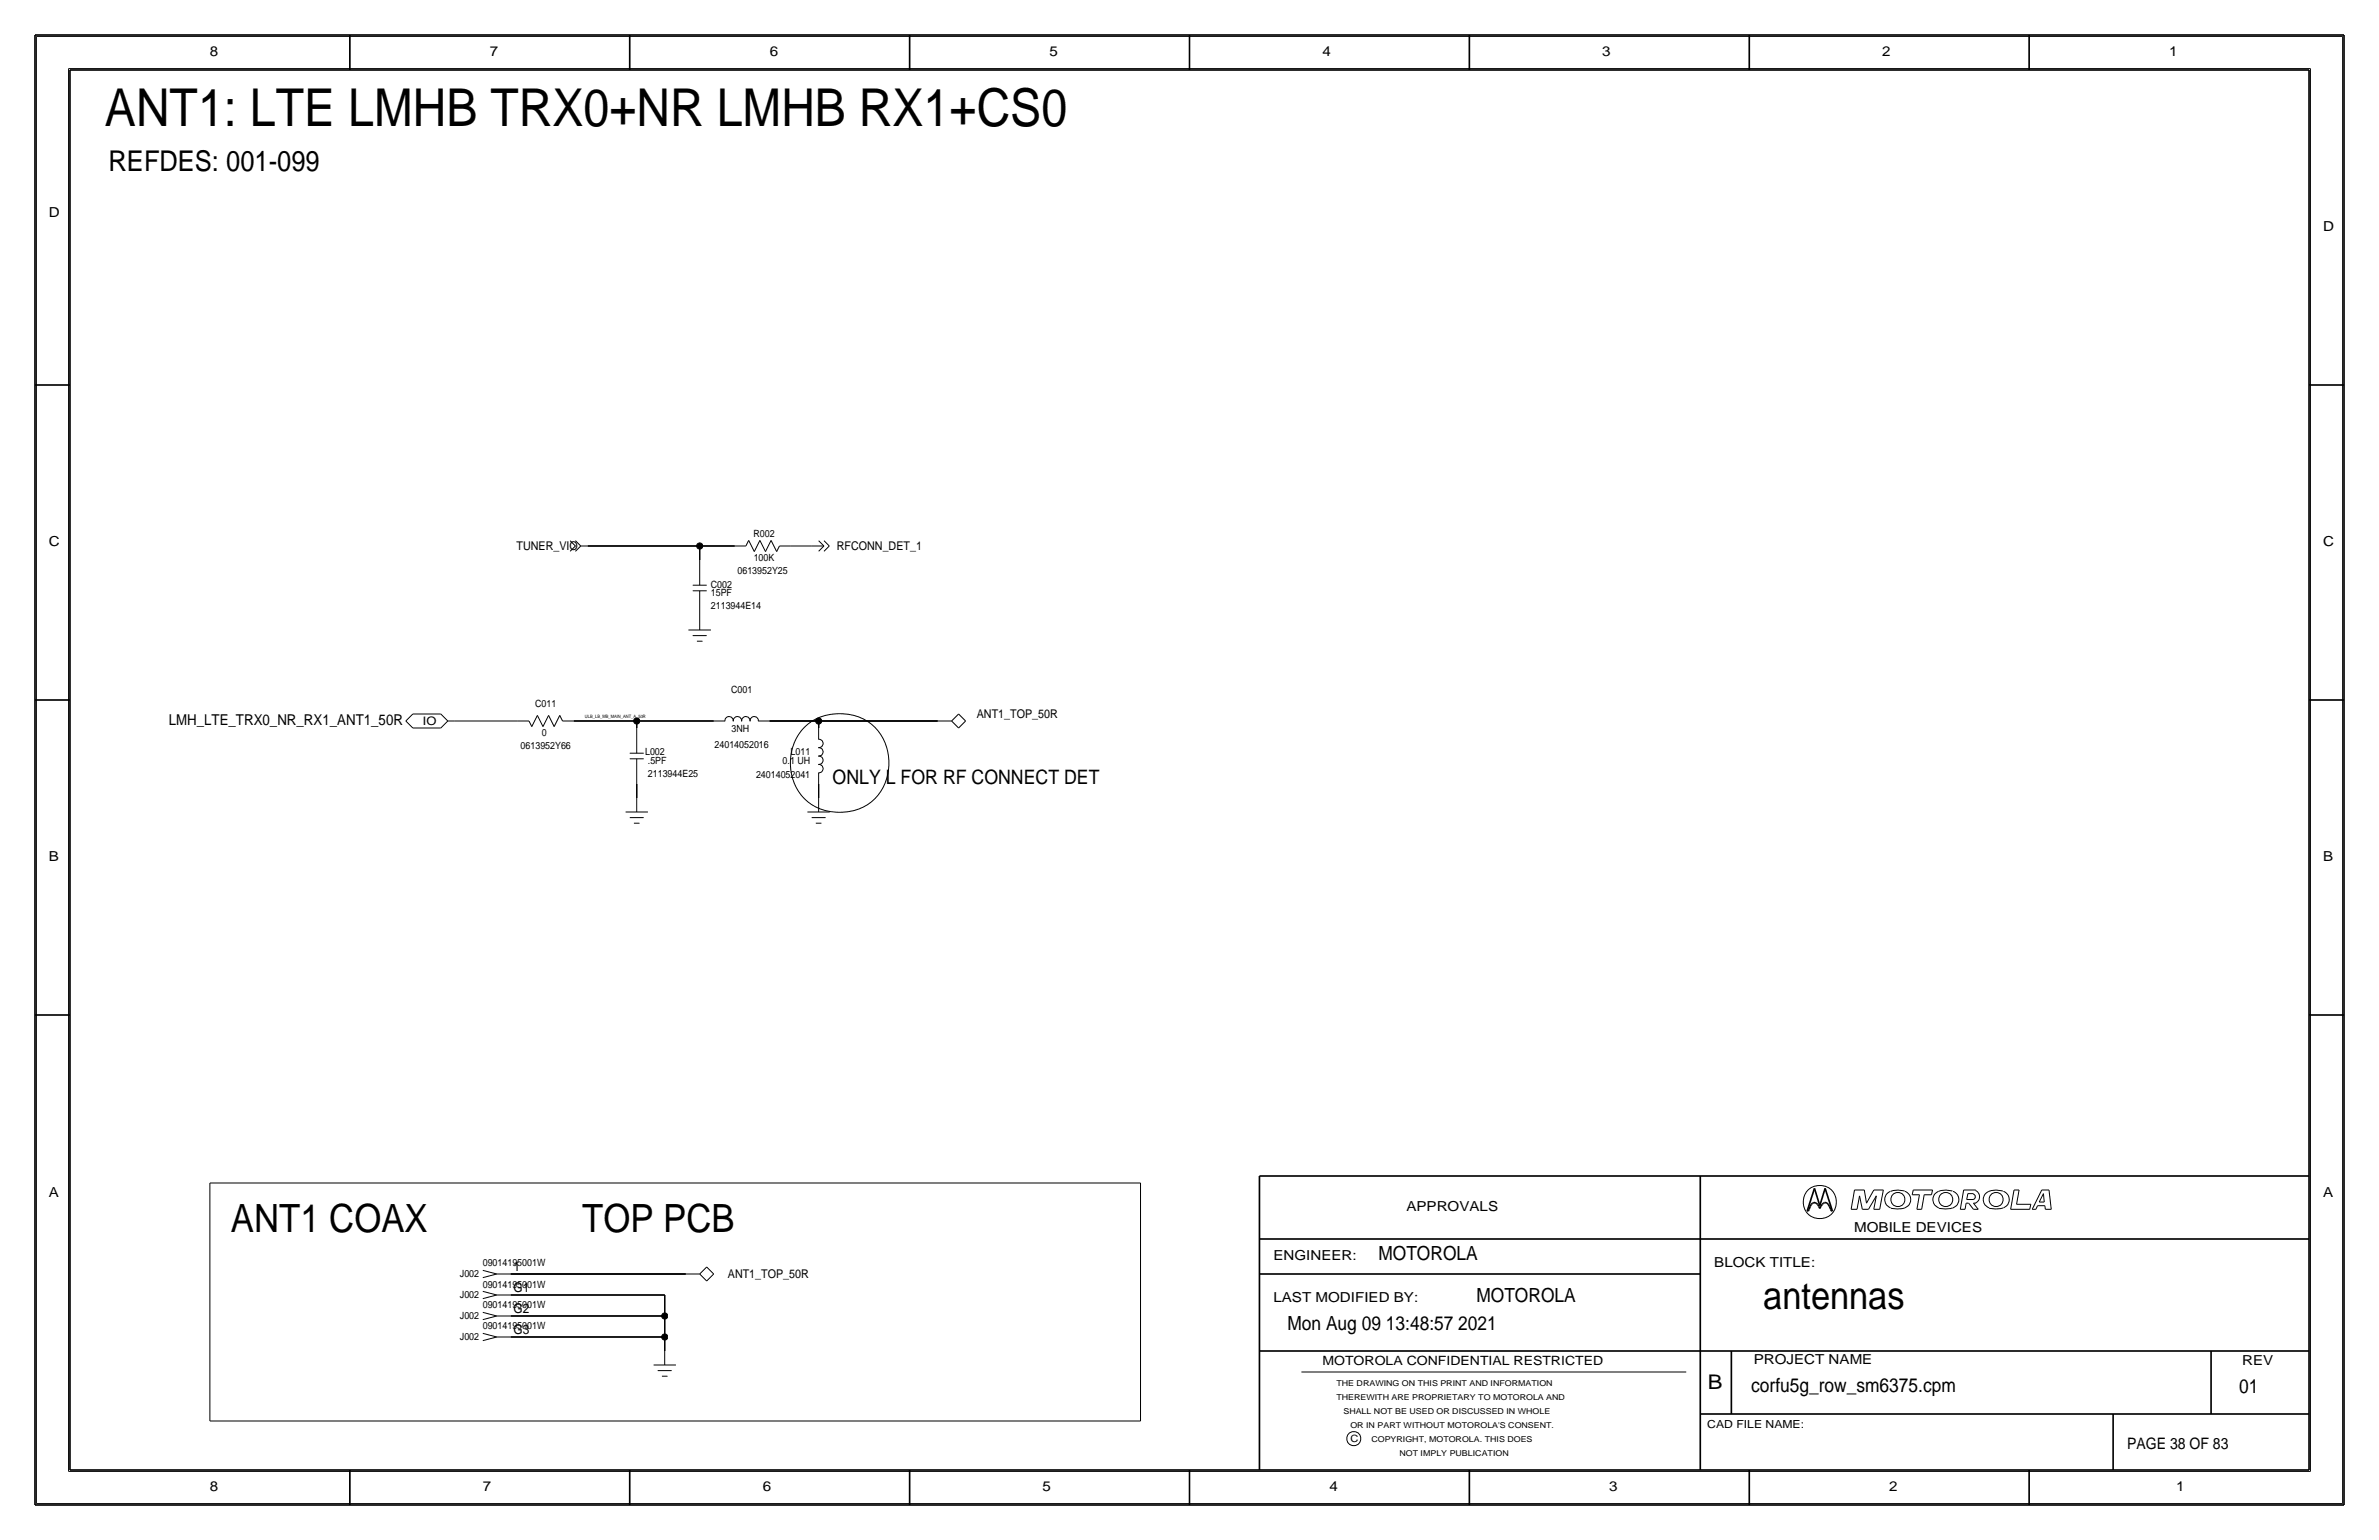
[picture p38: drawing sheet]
<svg xmlns="http://www.w3.org/2000/svg" width="432mm" height="279mm" viewBox="0 0 432 279" stroke-linecap="round" stroke-linejoin="round" font-family="sans-serif">
<defs><g id="words">
<text font-size="9.5" x="19" y="22.9">ANT1: LTE LMHB TRX0+NR LMHB RX1+CS0</text>
<g font-size="7.1">
<text x="41.9" y="223.5">ANT1 COAX</text>
<text x="105.7" y="223.5">TOP PCB</text>
</g>
<text font-size="7" x="320" y="237.5">antennas</text>
<text font-size="5.2" x="19.7" y="31">REFDES: 001-099</text>
<text font-size="3.7" x="310" y="252.1">B</text>
<text font-size="3.6" x="151.1" y="142.2">ONLY L FOR RF CONNECT DET</text>
<g font-size="3.5">
<text x="250.2" y="228.6">MOTOROLA</text>
<text x="268" y="236.2">MOTOROLA</text>
<text x="233.7" y="241.3">Mon Aug 09 13:48:57 2021</text>
<text x="317.9" y="252.6">corfu5g_row_sm6375.cpm</text>
<text x="406.4" y="252.7">01</text>
</g>
<text font-size="2.9" x="386.1" y="262.9">PAGE 38 OF 83</text>
<text font-size="2.7" x="30.6" y="131.6">LMH_LTE_TRX0_NR_RX1_ANT1_50R</text>
<g font-size="2.5">
<text x="38.1" y="10.2">8</text>
<text x="88.9" y="10.2">7</text>
<text x="139.7" y="10.2">6</text>
<text x="190.5" y="10.2">5</text>
<text x="240" y="10.2">4</text>
<text x="290.8" y="10.2">3</text>
<text x="341.6" y="10.2">2</text>
<text x="393.7" y="10.2">1</text>
<text x="8.9" y="39.4">D</text>
<text x="421.6" y="41.9">D</text>
<text x="8.9" y="99.1">C</text>
<text x="421.6" y="99.1">C</text>
<text x="8.9" y="156.2">B</text>
<text x="421.6" y="156.2">B</text>
<text x="8.9" y="217.2">A</text>
<text x="255.3" y="219.7">APPROVALS</text>
<text x="421.6" y="217.2">A</text>
<text x="336.5" y="223.5">MOBILE DEVICES</text>
<text x="231.1" y="228.6">ENGINEER:</text>
<text x="311.1" y="229.9">BLOCK TITLE:</text>
<text x="231.1" y="236.2">LAST MODIFIED BY:</text>
<text x="318.3" y="247.5">PROJECT NAME</text>
<text x="407" y="247.6">REV</text>
<text x="38.1" y="270.5">8</text>
<text x="87.6" y="270.5">7</text>
<text x="138.4" y="270.5">6</text>
<text x="189.2" y="270.5">5</text>
<text x="241.3" y="270.5">4</text>
<text x="292.1" y="270.5">3</text>
<text x="342.9" y="270.5">2</text>
<text x="395" y="270.5">1</text>
</g>
<g font-size="2.4">
<text x="93.2" y="230.6">1</text>
<text x="93.2" y="238.3">G2</text>
<text x="93.2" y="234.4">G1</text>
<text x="93.2" y="242.1">G3</text>
</g>
<text font-size="2.3" x="240" y="247.6">MOTOROLA CONFIDENTIAL RESTRICTED</text>
<g font-size="2.2">
<text x="93.8" y="99.8">TUNER_VIO</text>
<text x="151.9" y="99.8">RFCONN_DET_1</text>
<text x="177.3" y="130.3">ANT1_TOP_50R</text>
<text x="132.1" y="231.9">ANT1_TOP_50R</text>
</g>
<text font-size="2.1" x="76.8" y="131.5">IO</text>
<text font-size="2" x="309.9" y="259.1">CAD FILE NAME:</text>
<g font-size="1.8">
<text x="136.8" y="97.4">R002</text>
<text x="136.8" y="101.7">100K</text>
<text x="129" y="106.7">C002</text>
<text x="133.9" y="104.1">0613952Y25</text>
<text x="129" y="108.2">15PF</text>
<text x="129" y="110.5">2113944E14</text>
<text x="132.7" y="125.7">C001</text>
<text x="97.1" y="128.3">C011</text>
<text x="94.5" y="135.9">0613952Y66</text>
<text x="98.4" y="133.5">0</text>
<text x="117.1" y="137">L002</text>
<text x="129.7" y="135.6">24014052016</text>
<text x="132.8" y="132.8">3NH</text>
<text x="143.5" y="137">L011</text>
<text x="117.6" y="138.7">.5PF</text>
<text x="117.6" y="141">2113944E25</text>
<text x="137.2" y="141.2">24014052041</text>
<text x="142.1" y="138.7">0.1 UH</text>
<text x="83.5" y="231.8">J002</text>
<text x="87.6" y="233.7">09014195001W</text>
<text x="87.6" y="229.6">09014195001W</text>
<text x="83.5" y="239.4">J002</text>
<text x="83.5" y="235.6">J002</text>
<text x="87.6" y="237.2">09014195001W</text>
<text x="83.5" y="243.2">J002</text>
<text x="87.6" y="241">09014195001W</text>
<text x="245.1" y="261.6">C</text>
</g>
<g font-size="1.5">
<text x="242.6" y="251.5">THE DRAWING ON THIS PRINT AND INFORMATION</text>
<text x="242.6" y="254">THEREWITH ARE PROPRIETARY TO MOTOROLA AND</text>
<text x="243.8" y="256.5">SHALL NOT BE USED OR DISCUSSED IN WHOLE</text>
<text x="245.1" y="259.1">OR IN PART WITHOUT MOTOROLA'S CONSENT.</text>
<text x="248.9" y="261.6">COPYRIGHT, MOTOROLA. THIS DOES</text>
<text x="254" y="264.2">NOT IMPLY PUBLICATION</text>
</g>
<text font-size=".8" x="106.2" y="130.3">ULB_LB_MB_MAIN_ANT_A_50R</text>
</g></defs>
<!-- layer: Nets -->
<g fill="none" stroke="#000" stroke-width=".18">
<path d="M106.7 99.1h20.3zM127 99.1v2.5zM127 99.1h6.3zM143.5 99.1h3.8zM82.5 130.8h11.5zM104.1 130.8h11.5zM115.6 130.8v1.3zM115.6 130.8h13.9zM139.7 130.8h8.9zM145.7 132.3a9.4 9.4 0 0 1 13.4 0 9.3 9.3 0 0 1-2.1 14 9.5 9.5 0 0 1-11.3-1.7 9.6 9.6 0 0 1 0-12.3zM148.6 130.8v1.3zM148.6 130.8h21.6z"/>
<path d="M115.6 142.2v2.6zM148.6 142.2v2.6zM38.1 214.6v43.2zM38.1 214.6h168.9zM207 214.6v43.2zM92.7 238.8h27.9zM92.7 234.9h27.9zM92.7 231.1h31.8zM120.6 238.8v3.8zM120.6 234.9v3.9zM38.1 257.8h168.9zM92.7 242.6h27.9z"/>
<path d="M120.6 242.6v2.5z"/>
</g>
<g fill="#000" stroke="#000" stroke-width=".18">
<circle cx="127" cy="99.1" r=".56"/>
<circle cx="115.6" cy="130.8" r=".56"/>
<circle cx="148.6" cy="130.8" r=".56"/>
<circle cx="120.6" cy="238.8" r=".56"/>
<circle cx="120.6" cy="242.6" r=".56"/>
</g>
<!-- layer: Components -->
<g fill="none" stroke="#000" stroke-width=".18">
<path d="M103.5 98.1l.9 1zM104.4 99.1l-.9 .9zM104.4 98.1l1 1zM105.4 99.1l-1 .9zM105.4 99.1h1.3zM133.4 99.1h2zM135.9 98l1 2.1zM135.9 98l-.5 1.1zM137.9 98l-1 2.1zM137.9 98l1 2.1zM140 98l-1.1 2.1zM140 98l1 2.1z"/>
<path d="M141.5 99.1l-.5 1zM141.5 99.1h2zM147.3 99.1h2.3zM148.6 98.1l1 1zM149.6 98.1l.9 1zM125 114.3h4zM125.7 107.2h2.6zM125.7 106.2h2.6zM125.7 115.3h2.6zM126.5 116.3h1zM127 107.2v4.6zM127 101.6v4.6z"/>
<path d="M127 111.8v2.5zM148.6 100l1-.9zM149.6 100l.9-.9zM73.7 130.8l1.2 1.3zM74.9 129.5l-1.2 1.3zM74.9 132.1h5.1zM74.9 129.5h5.1zM80 129.5l1.3 1.3zM81.3 130.8h1.2zM81.3 130.8l-1.3 1.3zM94 130.8h2zM96 130.8l.5 1z"/>
<path d="M97.5 129.8l1.1 2zM97.5 129.8l-1 2zM99.6 129.8l1 2zM99.6 129.8l-1 2zM101.6 129.8l-1 2zM101.6 129.8l.5 1zM102.1 130.8h2zM114.3 137.7h2.5zM114.3 136.7h2.5zM115.6 137.7v4.5zM115.6 132.1v4.6zM129.5 130.8h2.1z"/>
<path d="M131.6 130.9a.75 .75 0 0 1 .7-.9 .75 .75 0 0 1 .7 .9M133.1 130.9a.75 .75 0 0 1 .7-.9 .75 .75 0 0 1 .8 .9M134.6 130.9a.75 .75 0 0 1 .8-.9 .75 .75 0 0 1 .7 .9M136.1 130.9a.75 .75 0 0 1 .8-.9 .75 .75 0 0 1 .7 .9M137.7 130.8h2zM148.5 134.2a.75 .75 0 0 1 .9 .7 .75 .75 0 0 1-.9 .7M148.5 137.2a.75 .75 0 0 1 .9 .7 .75 .75 0 0 1-.9 .8M148.5 138.7a.75 .75 0 0 1 .9 .8 .75 .75 0 0 1-.9 .7M148.5 135.7a.75 .75 0 0 1 .9 .7 .75 .75 0 0 1-.9 .8M148.6 132.1v2zM170.2 130.8h2.5zM172.7 130.8l1.3 1.3z"/>
<path d="M172.7 130.8l1.3-1.3zM174 129.5l1.3 1.3zM175.3 130.8l-1.3 1.3zM113.5 147.3h4.1zM114.3 148.3h2.5zM115.1 149.4h1zM115.6 144.8v2.5zM146.6 147.3h4zM147.3 148.3h2.6zM148.1 149.4h1zM148.6 140.2v2zM148.6 144.8v2.5z"/>
<path d="M87.6 231.8l2.6-.7zM87.6 230.5l2.6 .6zM87.6 235.6l2.6-.7zM87.6 234.3l2.6 .6zM87.6 239.4l2.6-.6zM87.6 238.1l2.6 .7zM90.2 231.1h2.5zM90.2 234.9h2.5zM90.2 238.8h2.5zM124.5 231.1h2.5zM127 231.1l1.3 1.3zM128.3 229.9l-1.3 1.2z"/>
<path d="M128.3 232.4l1.2-1.3zM128.3 229.9l1.2 1.2zM87.6 243.2l2.6-.6zM87.6 241.9l2.6 .7zM90.2 242.6h2.5zM118.6 247.6h4.1zM119.4 248.7h2.5zM120.1 249.7h1.1zM120.6 245.1v2.5z"/>
</g>
<!-- layer: Page Border and Title Block -->
<g fill="none" stroke="#000" stroke-width=".3">
<path d="M6.3 6.4v266.7zM6.4 6.4h419zM12.7 12.7h406.4zM12.7 12.7v254zM63.5 6.4v6.3zM114.3 6.4v6.3zM165.1 6.4v6.3zM215.9 6.3v6.4zM266.7 6.4v6.3zM317.5 6.4v6.3zM368.3 6.4v6.3zM419.1 12.7v254z"/>
<path d="M425.4 6.4v266.7zM6.3 69.8h6.4zM419.1 69.8h6.3zM6.3 127h6.4zM419.1 127h6.3zM6.3 184.1h6.4zM419.1 184.1h6.3zM228.6 213.4v53.3zM228.6 213.4h190.5zM308.6 213.4v53.3zM328 219.7h.2zM328.4 219.4l-.2 .3z"/>
<path d="M328.6 218.8l-.2 .6zM328.8 218.5l-.2 .3zM329 218.3l.2-.1zM329 218.3l-.2 .2zM329.2 218.2h.2zM329.3 215.6l-1.3 4.1zM329.3 215.6l1 3.1zM329.4 218.2l.2 .1zM329.6 218.3l.3 .2zM329.9 218.5l.2 .3zM330.1 218.8l.2 .5zM330.5 218.8l-.2 .5z"/>
<path d="M330.8 218.5l-.3 .3zM331 218.3l-.2 .2zM331 218.3l.2-.1zM331.2 218.2h.2zM331.3 215.6l1.3 4.1zM331.3 215.6l-1 3.1zM331.4 218.2l.2 .1zM331.6 218.3l.2 .2zM331.8 218.5l.2 .3zM332 218.8l.3 .6zM332.3 219.4l.1 .3zM332.4 219.7h.2z"/>
<path d="M228.6 231.1h80zM228.6 224.8h190.5zM228.6 245.1h190.5zM308.6 256.5h110.5zM314.2 245.1v11.4zM383.5 256.5v10.2zM401.3 245.1v11.4zM6.4 273h419zM12.7 266.7h406.4zM63.5 266.7v6.4zM114.3 266.7v6.4zM165.1 266.7v6.4z"/>
<path d="M215.9 266.7v6.3zM266.7 266.7v6.4zM317.5 266.7v6.4zM368.3 266.7v6.4z"/>
</g>
<g fill="none" stroke="#000" stroke-width=".18">
<path d="M6.6 6.6h418.6zM6.6 6.6v266.2zM12.4 12.4v254.6zM12.4 12.4h407zM419.4 12.4v254.6zM425.2 6.6v266.2zM336 219.4h1.1zM336.6 215.9h1.8zM336.6 215.9l-.6 3.5zM337.5 217l-.4 2.4zM337.5 217l.5 2.4zM338 219.4h1.1z"/>
<path d="M338.4 215.9l.4 2.4zM340.1 219.4h1.1zM340.1 215.9h1.7zM340.1 215.9l-1.3 2.4zM340.6 217l-1.5 2.4zM340.6 217l-.5 2.4zM341.8 215.9l-.6 3.5zM343.1 216.2a1.6 1.6 0 0 0-1 1.5 1.6 1.6 0 0 0 1.1 1.5M345.7 216.1h-.2a4 4 0 0 0-2.3 .1M345.7 216.2a1.59 1.59 0 0 1 1.1 1.5 1.59 1.59 0 0 1-1.1 1.5 5.1 5.1 0 0 1-2.5 0M347.1 216.8h1.3zM347.3 215.9l-.2 .9z"/>
<path d="M347.3 215.9h3.5zM347.9 219.4h.9zM348.4 216.8l-.5 2.6zM349.2 216.8l-.4 2.6zM349.2 216.8h1.4zM350.8 215.9l-.2 .9zM354.4 216.1a3.1 3.1 0 0 0-3.3 .7 1.62 1.62 0 0 0 .8 2.4M354.4 219.2a5.1 5.1 0 0 1-2.5 0M354.5 216.2a1.59 1.59 0 0 1 1 1.5 1.59 1.59 0 0 1-1 1.5M355.8 219.4h.9zM356.4 215.9h2.2zM356.4 215.9l-.6 3.5z"/>
<path d="M356.9 218.3l-.2 1.1zM356.9 218.3h.4zM357 217.6h1.2zM357.2 216.6l-.2 1zM357.2 216.6h1zM357.3 218.3l.9 1.1zM358.1 216.7a.5 .5 0 0 1 .4 .4 .5 .5 0 0 1-.4 .5M358.2 218.3l.9 1.1zM358.2 218.3h.4zM358.2 219.4h.9zM358.5 216a1.24 1.24 0 0 1 .8 1.1 1.24 1.24 0 0 1-.8 1.2M363.5 216.1a3.1 3.1 0 0 0-3.3 .7 1.62 1.62 0 0 0 .8 2.4"/>
<path d="M363.6 219.2a5.1 5.1 0 0 1-2.6 0M363.6 216.2a1.59 1.59 0 0 1 1.1 1.5 1.59 1.59 0 0 1-1.1 1.5M364.9 219.4h3.5zM365.6 215.9l-.7 3.5zM365.6 215.9h.9zM366 218.5h2.6zM366.5 215.9l-.5 2.6zM368.6 218.5l-.2 .9zM368.9 219.4h.6zM369.8 218.7h1.3zM369.8 218.7l-.3 .7zM370.1 218.1h.9z"/>
<path d="M370.6 215.9l-1.7 3.5zM370.6 215.9h1.3zM370.9 216.6l-.8 1.5zM370.9 216.6l.1 1.5zM371.1 218.7l.1 .7zM371.2 219.4h1.1zM371.9 215.9l.4 3.5zM236.2 248.9h69.9zM6.6 272.8h418.6zM12.4 267h407z"/>
<circle cx="330.3" cy="218.1" r="3"/>
<circle cx="344.5" cy="217.6" r="1.28"/>
<circle cx="353.2" cy="217.6" r="1.28"/>
<circle cx="362.3" cy="217.6" r="1.28"/>
<circle cx="245.7" cy="261" r="1.28"/>
</g>
<use href="#words"/>
</svg>
